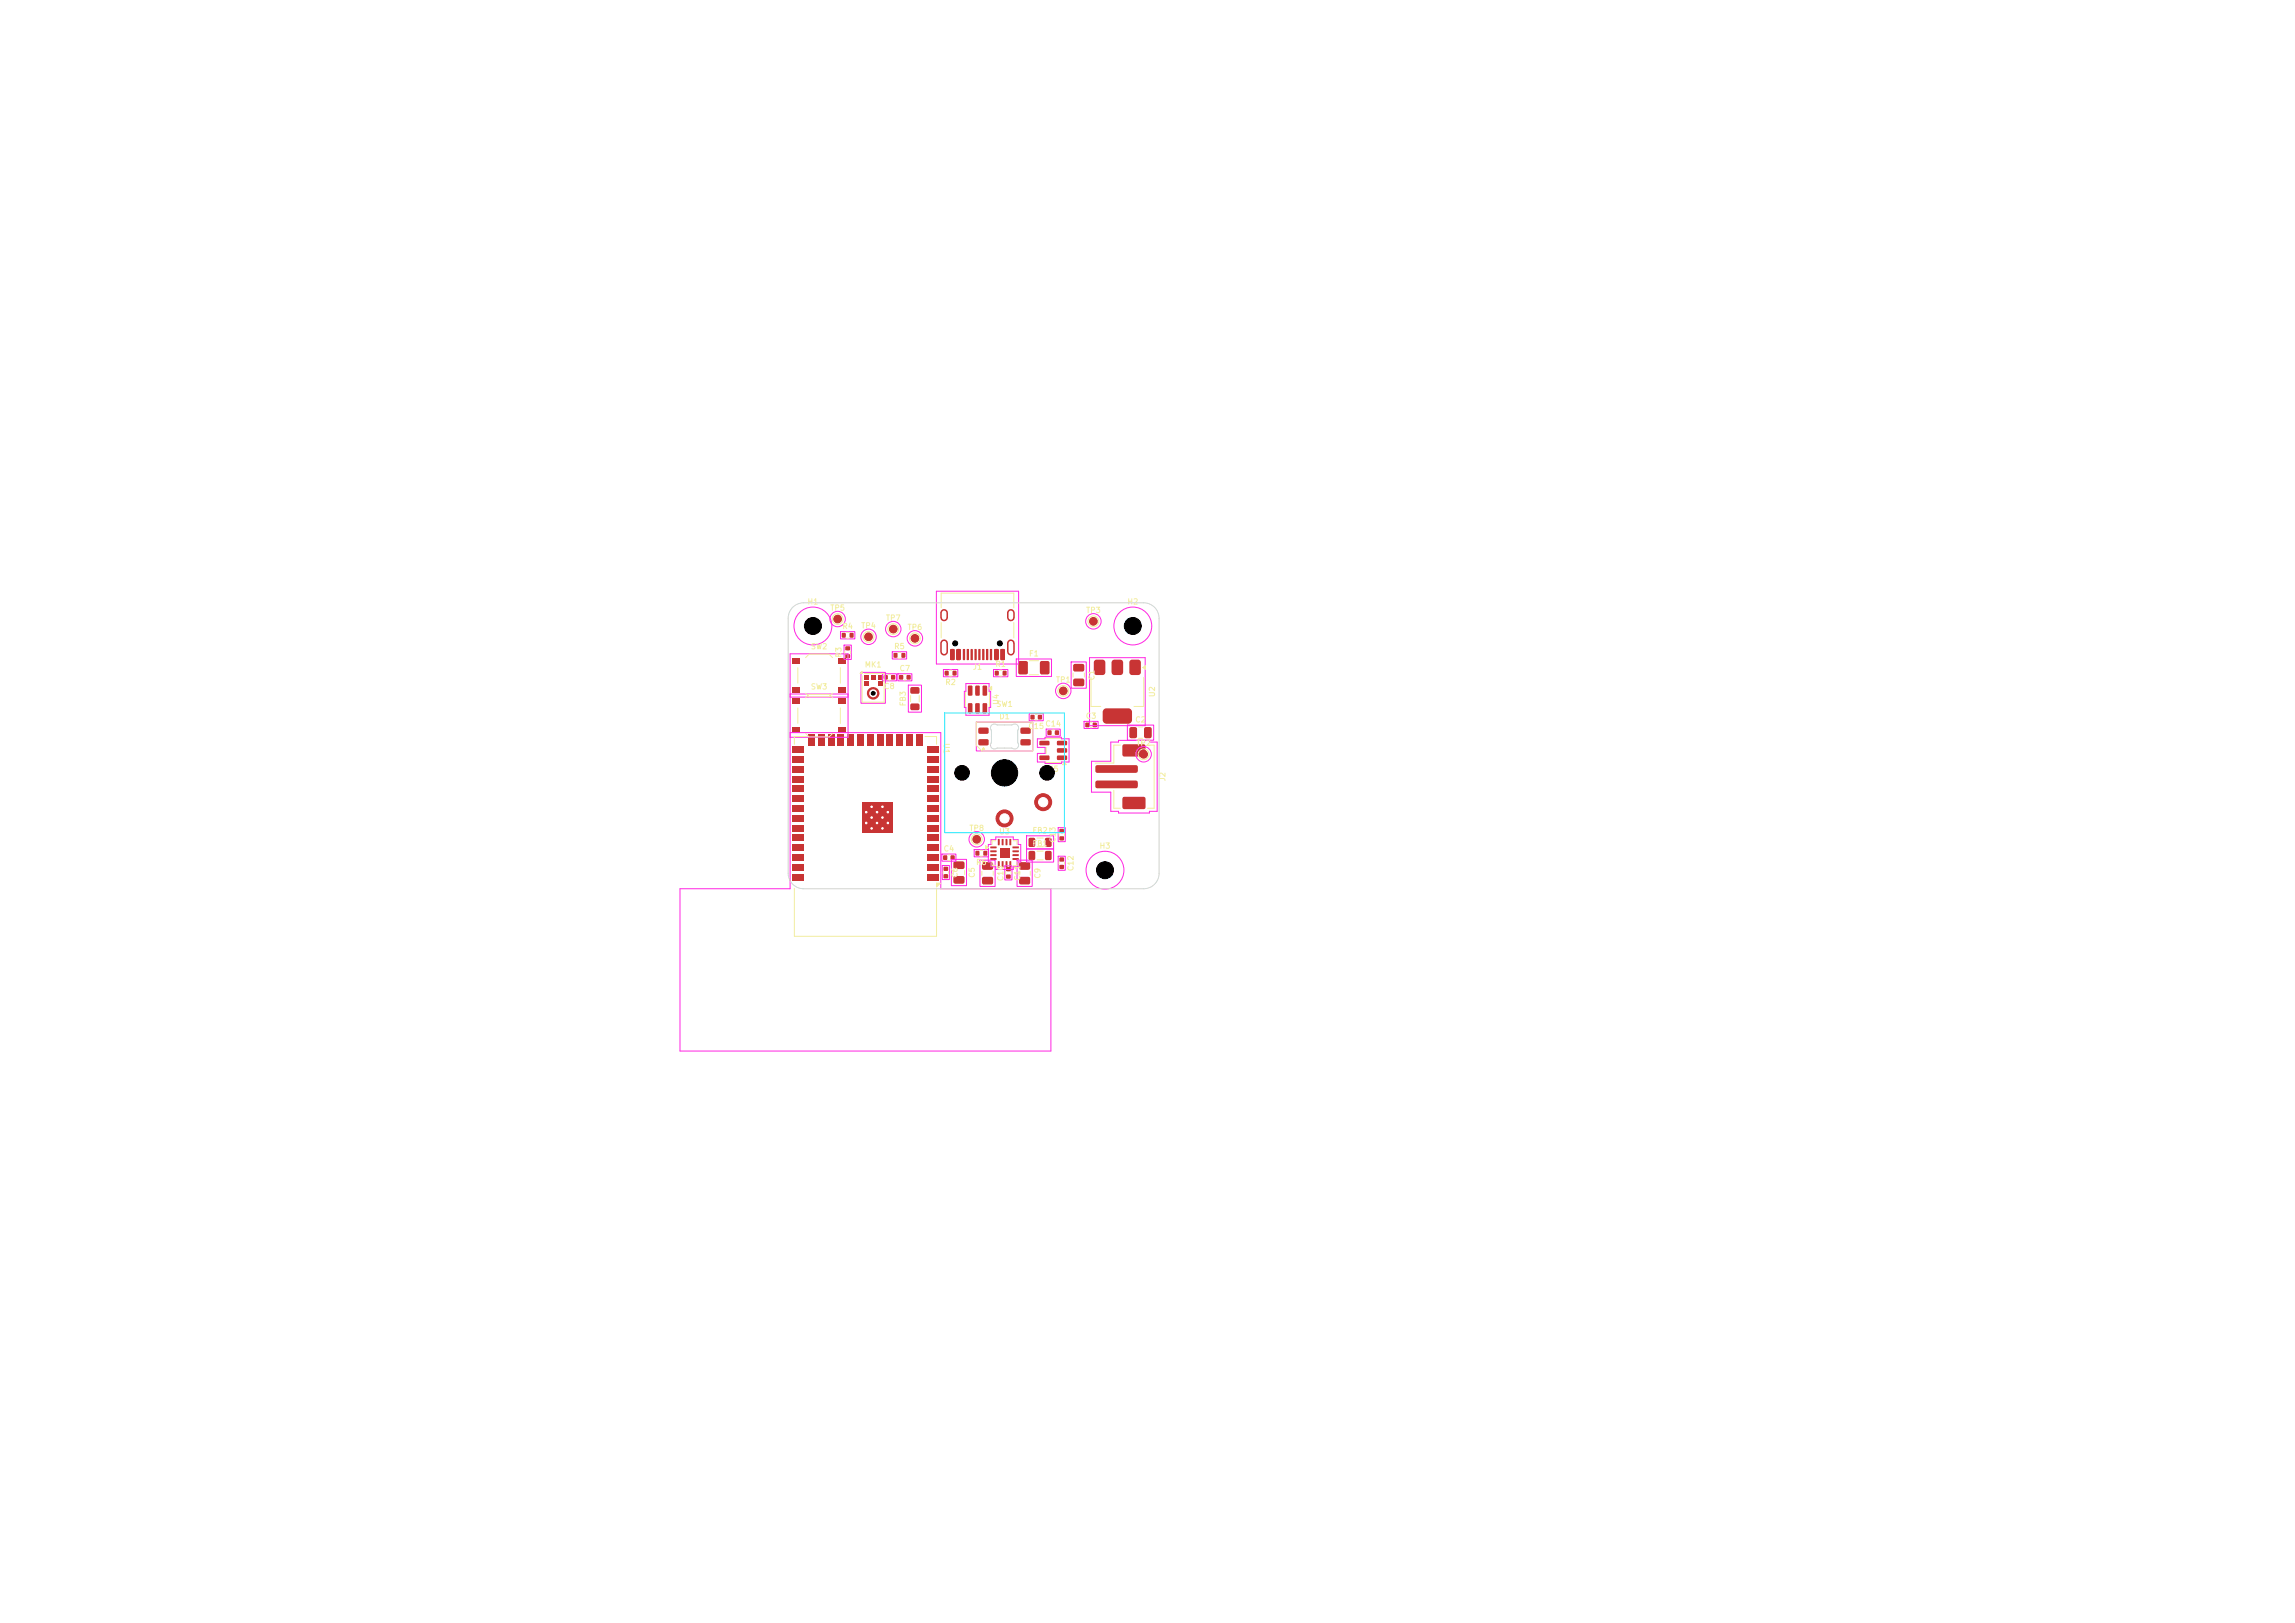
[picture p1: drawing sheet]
<svg xmlns="http://www.w3.org/2000/svg" width="297mm" height="210mm" viewBox="0 0 297 210" stroke-linecap="round" stroke-linejoin="round" font-family="sans-serif">
<defs><g id="words">
<g font-size=".7" fill="#f2eda1">
<text x="104.4" y="78.4">H1</text>
<text x="107.4" y="79.2">TP5</text>
<text x="108.9" y="81.6">R4</text>
<text x="111.4" y="81.5">TP4</text>
<text x="114.6" y="80.5">TP7</text>
<text x="117.4" y="81.7">TP6</text>
<text x="140.5" y="79.5">TP3</text>
<text x="145.8" y="78.4">H2</text>
<text x="104.9" y="89.4">SW3</text>
<text x="104.9" y="84.2">SW2</text>
<text x="109.1" y="85.2" transform="rotate(-90 109.1 85.2)">R3</text>
<text x="111.8" y="86.5">MK1</text>
<text x="114.3" y="89.3">C8</text>
<text x="115.6" y="84.2">R5</text>
<text x="116.3" y="87">C7</text>
<text x="122.3" y="88.8">R2</text>
<text x="125.8" y="86.8">J1</text>
<text x="128.7" y="86.5">R1</text>
<text x="133.1" y="85.1">F1</text>
<text x="136.6" y="88.5">TP1</text>
<text x="141.8" y="88.1" transform="rotate(-90 141.8 88.1)">C1</text>
<text x="117.4" y="91.5" transform="rotate(-90 117.4 91.5)">FB3</text>
<text x="128.9" y="91.6">SW1</text>
<text x="129.2" y="93.2">D1</text>
<text x="129.4" y="91.3" transform="rotate(-90 129.4 91.3)">U4</text>
<text x="133" y="94.5">C15</text>
<text x="135.2" y="94.2">C14</text>
<text x="140.4" y="93.2">C3</text>
<text x="146.8" y="93.6">C2</text>
<text x="149.6" y="90.3" transform="rotate(-90 149.6 90.3)">U2</text>
<text x="122" y="96.1" transform="rotate(90 122 96.1)">U1</text>
<text x="135.5" y="100">U5</text>
<text x="147" y="96.7">TP2</text>
<text x="151" y="101.2" transform="rotate(-90 151 101.2)">J2</text>
<text x="125.4" y="107.7">TP8</text>
<text x="133.5" y="108">FB2</text>
<text x="122" y="110.3">C4</text>
<text x="124.1" y="113.7" transform="rotate(-90 124.1 113.7)">C6</text>
<text x="126.2" y="112.1">R6</text>
<text x="126.3" y="113.7" transform="rotate(-90 126.3 113.7)">C5</text>
<text x="129.2" y="108.1">U3</text>
<text x="133.5" y="109.7">FB1</text>
<text x="134.8" y="113.8" transform="rotate(-90 134.8 113.8)">C9</text>
<text x="136.8" y="109.1" transform="rotate(-90 136.8 109.1)">C13</text>
<text x="139.1" y="112.8" transform="rotate(-90 139.1 112.8)">C12</text>
<text x="142.2" y="110">H3</text>
<text x="130" y="114.1" transform="rotate(-90 130 114.1)">C10</text>
<text x="132.2" y="114" transform="rotate(-90 132.2 114)">C11</text>
</g>
</g></defs>
<g fill="#c83434">
<path d="M126.7 95.7h1.1l.1 .1v.5l-.2 .2-1-.1-.1-.1z"/>
<path d="M126.7 94.2h1.1l.1 .1v.5l-.2 .2-1-.1-.1-.1z"/>
<path d="M132.1 94.2h1.2l.1 .1v.5l-.2 .2-1-.1-.2-.1z"/>
<path d="M132.1 95.7h1.2l.1 .1v.5l-.2 .2-1-.1-.2-.1z"/>
<path d="M117.9 91.1l1-.1 .1 .2v.6l-.2 .1h-.9l-.1-.2z"/>
<path d="M117.9 89l1-.1 .1 .2v.5l-.2 .2h-.9l-.1-.2z"/>
</g>
<g fill="#c83434" stroke="#c83434" stroke-width=".13">
<circle cx="130" cy="105.9" r="1.1"/>
<circle cx="135" cy="103.8" r="1.1"/>
</g>
<g fill="#c83434">
<path d="M123.4 111.5h.2h1.1l.1 .2v.6l-.2 .2-1.1-.1-.1-.2z"/>
<path d="M123.4 113.4h.2h1.1l.1 .2v.6l-.2 .2-1.1-.1-.1-.2z"/>
<path d="M133.2 110.2l.6-.1 .2 .1v.9l-.2 .2h-.5l-.2-.1z"/>
<path d="M135.3 110.2l.6-.1 .2 .1v.9l-.1 .2h-.6l-.2-.1z"/>
</g>
<circle cx="108.4" cy="80.1" r=".5" fill="#c83434" stroke="#c83434" stroke-width=".13"/>
<g fill="#c83434">
<path d="M127.2 88.7h.4l.1 .1 .1 1.1-.1 .1h-.4l-.1-.1z"/>
<path d="M126.2 88.7h.4l.2 .1v1.1l-.1 .1h-.4l-.1-.1z"/>
<path d="M125.3 88.7h.4l.1 .1v1.1v.1h-.4l-.1-.1z"/>
<path d="M125.3 91h.4l.1 .1v1.1v.1h-.4l-.1-.1z"/>
<path d="M126.2 91h.4l.2 .1v1.1l-.1 .1h-.4l-.1-.1z"/>
<path d="M127.2 91h.4l.1 .1 .1 1.1-.1 .1h-.4l-.1-.1z"/>
<path d="M146.2 94.1h.7l.2 .1v1.1l-.1 .2h-.6l-.2-.1v-1.1z"/>
<path d="M148.1 94.1h.7l.2 .1v1.1l-.1 .2h-.6l-.2-.1-.1-1.1z"/>
</g>
<circle cx="126.4" cy="108.6" r=".5" fill="#c83434" stroke="#c83434" stroke-width=".13"/>
<g fill="#c83434">
<path d="M123.3 86.8h.5v.6h-.5z"/>
<path d="M122.3 86.8h.4v.6h-.4z"/>
<path d="M133.2 108.5l.6-.1 .2 .1v.9l-.2 .2h-.5l-.2-.1z"/>
<path d="M135.3 108.5l.6-.1 .2 .1v.9l-.1 .2h-.6l-.2-.1z"/>
<path d="M116.4 87.4h.5v.5h-.5z"/>
<path d="M117.3 87.4h.5v.5h-.5z"/>
<path d="M127.3 110.1h.4v.6h-.4z"/>
<path d="M126.3 110.1h.4v.6h-.4z"/>
<path d="M137.1 111h.6v.5h-.6z"/>
<path d="M137.1 111.9h.6v.5h-.6z"/>
<path d="M135.6 94.5h.5v.6h-.5z"/>
<path d="M136.5 94.5h.5v.6h-.5z"/>
<path d="M131.9 111.6h.2h1.1l.1 .2v.6l-.2 .2-1.1-.1-.1-.2z"/>
<path d="M131.9 113.5h.2h1.1l.1 .2v.6l-.2 .2-1.1-.1-.1-.2z"/>
<path d="M122.1 110.7h.5v.5h-.5z"/>
<path d="M123 110.7h.5v.5h-.5z"/>
<path d="M138.9 86l.2-.1h1.1l.1 .3v.5l-.2 .2h-1.1l-.1-.2z"/>
<path d="M138.9 87.9l.2-.1h1.1l.1 .3v.5l-.2 .2h-1.1l-.1-.2z"/>
<path d="M130.2 112.2h.6v.5h-.6z"/>
<path d="M130.2 113.2h.6v.5h-.6z"/>
<path d="M109 81.9h.4v.6h-.4z"/>
<path d="M110 81.9h.4v.6h-.4z"/>
</g>
<circle cx="141.5" cy="80.4" r=".5" fill="#c83434" stroke="#c83434" stroke-width=".13"/>
<g fill="#c83434">
<path d="M136.8 97.8h1.2l.1 .1v.4l-.2 .1-1-.1-.1-.1z"/>
<path d="M136.8 96.8h1.2l.1 .2v.3l-.2 .1h-1l-.1-.1z"/>
<path d="M136.8 95.9h1.2l.1 .1v.4l-.2 .1-1-.1-.1-.1z"/>
<path d="M134.5 95.9h1.2l.1 .1v.4l-.1 .1-1.1-.1-.1-.1z"/>
<path d="M134.5 97.8h1.2l.1 .1v.4l-.1 .1-1.1-.1-.1-.1z"/>
<path d="M120 113.1h1.5v.9h-1.5z"/>
<path d="M120 111.8h1.5v.9h-1.5z"/>
<path d="M120 110.5h1.5v.9h-1.5z"/>
<path d="M120 109.3h1.5v.9h-1.5z"/>
<path d="M120 108h1.5v.9h-1.5z"/>
<path d="M120 106.7h1.5v.9h-1.5z"/>
<path d="M120 105.4h1.5v.9h-1.5z"/>
<path d="M120 104.2h1.5v.9h-1.5z"/>
<path d="M120 102.9h1.5v.9h-1.5z"/>
<path d="M120 101.6h1.5v.9h-1.5z"/>
<path d="M120 100.4h1.5v.9h-1.5z"/>
<path d="M120 99.1h1.5v.9h-1.5z"/>
<path d="M120 97.8h1.5v.9h-1.5z"/>
<path d="M120 96.6h1.5v.9h-1.5z"/>
<path d="M118.5 95h.9v1.5h-.9z"/>
<path d="M117.3 95h.9v1.5h-.9z"/>
<path d="M116 95h.9v1.5h-.9z"/>
<path d="M114.7 95h.9v1.5h-.9z"/>
<path d="M113.5 95h.9v1.5h-.9z"/>
<path d="M112.2 95h.9v1.5h-.9z"/>
<path d="M110.9 95h.9v1.5h-.9z"/>
<path d="M109.6 95h.9v1.5h-.9z"/>
<path d="M108.4 95h.9v1.5h-.9z"/>
<path d="M107.1 95h.9v1.5h-.9z"/>
<path d="M105.8 95h.9v1.5h-.9z"/>
<path d="M104.6 95h.9v1.5h-.9z"/>
<path d="M102.5 96.6h1.5v.9h-1.5z"/>
<path d="M102.5 97.8h1.5v.9h-1.5z"/>
<path d="M102.5 99.1h1.5v.9h-1.5z"/>
<path d="M102.5 100.4h1.5v.9h-1.5z"/>
<path d="M102.5 101.6h1.5v.9h-1.5z"/>
<path d="M102.5 102.9h1.5v.9h-1.5z"/>
<path d="M102.5 104.2h1.5v.9h-1.5z"/>
<path d="M102.5 105.4h1.5v.9h-1.5z"/>
<path d="M102.5 106.7h1.5v.9h-1.5z"/>
<path d="M102.5 108h1.5v.9h-1.5z"/>
<path d="M102.5 109.3h1.5v.9h-1.5z"/>
<path d="M102.5 110.5h1.5v.9h-1.5z"/>
<path d="M102.5 111.8h1.5v.9h-1.5z"/>
<path d="M102.5 113.1h1.5v.9h-1.5z"/>
</g>
<g fill="#c83434" stroke="#c83434" stroke-width=".13">
<circle cx="114.9" cy="106.5" r=".3"/>
<circle cx="114.9" cy="105.1" r=".3"/>
<circle cx="114.2" cy="107.2" r=".3"/>
<circle cx="114.2" cy="105.8" r=".3"/>
<circle cx="114.2" cy="104.4" r=".3"/>
<circle cx="113.5" cy="106.5" r=".3"/>
</g>
<path d="M111.6 103.8h3.9v3.9h-3.9z" fill="#c83434"/>
<g fill="#c83434" stroke="#c83434" stroke-width=".13">
<circle cx="113.5" cy="105.1" r=".3"/>
<circle cx="112.8" cy="107.2" r=".3"/>
<circle cx="112.8" cy="105.8" r=".3"/>
<circle cx="112.8" cy="104.4" r=".3"/>
<circle cx="112.1" cy="106.5" r=".3"/>
<circle cx="112.1" cy="105.1" r=".3"/>
<circle cx="112.4" cy="82.4" r=".5"/>
</g>
<g fill="#c83434">
<path d="M140.5 93.5h.5v.6h-.5z"/>
<path d="M141.4 93.5h.5v.6h-.5z"/>
</g>
<circle cx="118.4" cy="82.6" r=".5" fill="#c83434" stroke="#c83434" stroke-width=".13"/>
<g fill="#c83434">
<path d="M146.2 85.5l.3-.1h.9l.2 .1v1.5l-.1 .3-1 .1-.3-.2v-.2z"/>
<path d="M143.9 85.5l.3-.1h.9l.2 .1v1.5l-.1 .3-1 .1-.3-.2v-.2z"/>
<path d="M142.8 91.8l.4-.1h3l.3 .3-.1 1.4-.2 .2-.2 .1-3-.1-.2-.2-.1-.2v-1.2z"/>
<path d="M141.6 85.5l.3-.1h.9l.2 .1v1.5l-.1 .3-1 .1-.3-.2v-.2z"/>
<path d="M115.7 84.5h.4v.6h-.4z"/>
<path d="M116.7 84.5h.4v.6h-.4z"/>
<path d="M115.3 87.4h.5v.5h-.5z"/>
<path d="M114.4 87.4h.5v.5h-.5z"/>
<path d="M131.8 85.6l1-.1 .2 .2v1.3l-.1 .3h-.9l-.2-.2v-1.3z"/>
<path d="M134.6 85.6l1-.1 .2 .2v1.3l-.1 .3h-.9l-.2-.2v-1.3z"/>
<path d="M134.3 92.5h.5v.6h-.5z"/>
<path d="M133.4 92.5h.5v.6h-.5z"/>
<path d="M128.8 86.8h.4v.6h-.4z"/>
<path d="M129.8 86.8h.4v.6h-.4z"/>
<path d="M122.1 112.2h.6v.5h-.6z"/>
<path d="M122.1 113.1h.6v.5h-.6z"/>
</g>
<circle cx="115.6" cy="81.4" r=".5" fill="#c83434" stroke="#c83434" stroke-width=".13"/>
<g fill="#c83434">
<path d="M109.4 84.7h.6v.4h-.6z"/>
<path d="M109.4 83.7h.6v.4h-.6z"/>
<path d="M128.2 109.5h.7l.1 .2-.8 .1z"/>
<path d="M128.2 110h.7l.1 .2-.8 .1z"/>
<path d="M128.2 110.5h.7l.1 .2-.8 .1z"/>
<path d="M128.2 111h.7l.1 .2-.8 .1z"/>
<path d="M129.1 111.4l.3 .1-.1 .7h-.2z"/>
<path d="M129.6 111.4l.3 .1-.1 .7h-.2z"/>
<path d="M130.1 111.4l.3 .1-.1 .7h-.2z"/>
<path d="M130.6 111.4l.3 .1-.1 .7h-.2z"/>
<path d="M131 111h.8v.2l-.7 .1z"/>
<path d="M131 110.5h.8v.2l-.7 .1z"/>
<path d="M131 110h.8v.2l-.7 .1z"/>
<path d="M131 109.5h.8v.2l-.7 .1z"/>
<path d="M130.6 108.6h.3l-.1 .8-.2-.1z"/>
<path d="M130.1 108.6h.3l-.1 .8-.2-.1z"/>
<path d="M129.6 108.6h.3l-.1 .8-.2-.1z"/>
<path d="M129.1 108.6h.3l-.1 .8-.2-.1z"/>
<path d="M129.4 109.8h1.2v1.2h-1.2z"/>
<path d="M102.5 90.4h1v.7h-1z"/>
<path d="M108.5 90.4h1v.7h-1z"/>
<path d="M102.5 94.1h1v.8h-1z"/>
<path d="M108.5 94.1h1v.8h-1z"/>
<path d="M102.5 85.2h1v.7h-1z"/>
<path d="M108.5 85.2h1v.7h-1z"/>
<path d="M102.5 88.9h1v.8h-1z"/>
<path d="M108.5 88.9h1v.8h-1z"/>
</g>
<g fill="#c83434" stroke="#c83434" stroke-width=".13">
<circle cx="137.6" cy="89.4" r=".5"/>
<circle cx="148" cy="97.6" r=".5"/>
</g>
<g fill="#c83434">
<path d="M141.8 99.1l.2-.1h5l.2 .2v.6v.1l-.2 .1h-5l-.2-.1-.1-.1z"/>
<path d="M141.8 101.1l.2-.1h5l.2 .2v.6v.1l-.2 .1h-5l-.2-.1-.1-.1z"/>
<path d="M145.3 96.4l.2-.1h2.6l.1 .3v1.1l-.2 .2h-2.6l-.2-.2z"/>
<path d="M145.3 103.2l.2-.1h2.6l.1 .3v1.1l-.2 .2h-2.6l-.2-.2z"/>
<path d="M111.8 87.4h.6v.5h-.6z"/>
<path d="M111.8 88.2h.6v.5h-.6z"/>
<path d="M112.4 89.2a.81 .81 0 0 1 1.3 .2 .81 .81 0 0 1-.8 1.1v-.3a.52 .52 0 0 0 .6-.6 .52 .52 0 0 0-.8-.3 .52 .52 0 0 0 .1 .9h.1v.3a.81 .81 0 0 1-.5-1.3z"/>
<path d="M113.6 88.2h.6v.5h-.6z"/>
<path d="M113.6 87.4h.6v.5h-.6z"/>
<path d="M112.7 87.4h.6v.5h-.6z"/>
<path d="M127.1 111.6h.2h1.1l.1 .2v.6l-.2 .2-1.1-.1-.1-.2z"/>
<path d="M127.1 113.5h.2h1.1l.1 .2v.6l-.2 .2-1.1-.1-.1-.2z"/>
<path d="M137.1 108.2h.6v.5h-.6z"/>
<path d="M137.1 107.3h.6v.5h-.6z"/>
<path d="M129.5 84h.4l.1 .1 .1 1.2-.1 .1h-.4l-.1-.1z"/>
<path d="M128.7 84h.4l.1 .1 .1 1.2-.1 .1h-.4l-.1-.1z"/>
<path d="M127.6 84h.3v1.3l-.1 .1-.2-.1z"/>
<path d="M126.6 84h.3v1.3l-.1 .1-.2-.1z"/>
<path d="M126.1 84h.3v1.3l-.1 .1-.2-.1z"/>
<path d="M125.1 84h.3v1.3l-.1 .1-.2-.1z"/>
<path d="M123.8 84h.4l.1 .1v1.2v.1h-.4l-.1-.1z"/>
<path d="M123 84h.4l.1 .1v1.2v.1h-.4l-.1-.1z"/>
<path d="M124.6 84h.3v1.3l-.1 .1-.2-.1z"/>
<path d="M125.6 84h.3v1.3l-.1 .1-.2-.1z"/>
<path d="M127.1 84h.3v1.3l-.1 .1-.2-.1z"/>
<path d="M128.1 84h.3v1.3l-.1 .1-.2-.1z"/>
</g>
<path d="M122.2 79.3v.6M130.8 79.3v.6M122.2 83.2v1.1M130.8 83.2v1.1" fill="none" stroke="#c83434" stroke-width="1"/>
<g fill="none" stroke="#ff26e2" stroke-width=".13">
<path d="M121.2 76.5h10.6v9.4h-10.6zM102.3 94.8h19.4v20.2h14.3v21h-48v-21h14.3v-30.4h7.4v10.8h-7.4M102.3 89.8h7.4M102.3 90.2h7.4M108.8 81.7h1.8v1h-1.8zM109.2 83.5h1v1.8h-1zM111.4 87h3.2v4h-3.2zM114.2 87.2h1.8v.9h-1.8zM115.5 84.3h1.8v1h-1.8zM116.2 87.2h1.8v.9h-1.8zM117.5 88.7h1.7v3.4h-1.7zM122.1 86.6h1.8v1h-1.8z"/>
<path d="M125 88.5h3v1h.2v2.1h-.2v1h-3v-1h-.2v-2.1h.2zM126.4 93.4h7.2v3.8h-7.2zM128.6 86.6h1.8v1h-1.8zM131.5 85.3h4.6v2.2h-4.6zM133.2 92.3h1.8v1h-1.8zM134.3 95.6h.9v-.2h2.2v.2h.9v3h-.9v.2h-2.2v-.2h-.9v-1.1h.9v-.8h-.9zM135.4 94.3h1.8v1h-1.8zM138.6 85.7h2v3.4h-2zM140.3 93.3h1.8v1h-1.8zM141 85.1h7.2v8.8h-7.2zM141.2 98.5h2.5v-2.5h1v-.2h4v.2h1v9h-1v.2h-4v-.2h-1v-2.5h-2.5zM145.9 93.8h3.4v2h-3.4z"/>
<path d="M121.9 110.5h1.8v.9h-1.8zM121.9 112h1v1.8h-1zM123.1 111.2h2v3.4h-2zM126.1 109.9h1.8v1h-1.8zM126.8 111.3h2v3.4h-2zM128.2 108.7h.7v-.4h2.2v.4h.6v.6h.4v2.2h-.4v.7h-.6v.3h-2.2v-.3h-.7v-.7h-.3v-2.2h.3zM130 112h1v1.9h-1zM131.6 111.3h2v3.4h-2zM132.8 109.8h3.5v1.7h-3.5zM132.8 108.1h3.5v1.7h-3.5zM136.9 110.8h1v1.8h-1zM136.9 107.1h1v1.8h-1z"/>
<circle cx="105.2" cy="81" r="2.45"/>
<circle cx="108.4" cy="80.1" r="1"/>
<circle cx="112.4" cy="82.4" r="1"/>
<circle cx="115.6" cy="81.4" r="1"/>
<circle cx="118.4" cy="82.6" r="1"/>
<circle cx="137.6" cy="89.4" r="1"/>
<circle cx="141.5" cy="80.4" r="1"/>
<circle cx="146.6" cy="81" r="2.45"/>
<circle cx="148" cy="97.6" r="1"/>
<circle cx="126.4" cy="108.6" r="1"/>
<circle cx="143" cy="112.6" r="2.45"/>
</g>
<path d="M126.3 93.4h7.3v3.8h-6.5l-.8-.7zM127.3 96.8l.1 .2h-.3z" fill="none" stroke="#f2eda1" stroke-width=".13"/>
<path d="M127.3 96.8l.1 .2h-.3z" fill="#f2eda1"/>
<g fill="none" stroke="#f2eda1" stroke-width=".13">
<path d="M117.8 90v.8M119 90v.8M125 89.6v1.8M128 89.1l.3-.3v.5zM128 89.6v1.8M123.4 112.6v.6M124.8 112.6v.6M134.2 110.1h.8M134.2 111.3h.8"/>
<circle cx="108.4" cy="80.1" r=".7"/>
</g>
<path d="M128 89.1l.3-.3v.5z" fill="#f2eda1"/>
<g fill="none" stroke="#f2eda1" stroke-width=".13">
<path d="M109.5 81.8h.4M109.5 82.6h.4M117 87.3h.2M117 88h.2M122.9 86.7h.3M122.9 87.5h.3M135.4 95.6h1.8M135.4 96.7v.8M135.4 98.6h1.8M136.2 94.4h.2M136.2 95.2h.2M137.8 98.6l.2 .3h-.5z"/>
<path d="M138.9 87.1v.5M140.3 87.1v.5M147.3 94.1h.6M147.3 95.5h.6M122.7 110.6h.2M122.7 111.3h.2M126.8 110h.4M126.8 110.8h.4M130.1 112.8v.3M130.9 112.8v.3M131.9 112.7v.6M133.3 112.7v.6"/>
<path d="M134.2 108.4h.8M134.2 109.6h.8M137 111.6v.2M137.8 111.6v.2"/>
<circle cx="141.5" cy="80.4" r=".7"/>
<circle cx="126.4" cy="108.6" r=".7"/>
</g>
<path d="M137.8 98.6l.2 .3h-.5z" fill="#f2eda1"/>
<path d="M104.3 95.3h-1.5v1M119.7 95.3h1.5v1M102.8 115v6.2h18.4v-6.2M121.2 114.3h.5l-.5 .5z" fill="none" stroke="#f2eda1" stroke-width=".13"/>
<path d="M121.2 114.3h.5l-.5 .5z" fill="#f2eda1"/>
<g fill="none" stroke="#f2eda1" stroke-width=".13">
<path d="M141.1 93.4h.2M141.1 94.2h.2M141.2 87.7v3.7h1.2M147.9 86.4l.3-.3v.5zM148 87.7v3.7h-1.3"/>
<circle cx="112.4" cy="82.4" r=".7"/>
<circle cx="118.4" cy="82.6" r=".7"/>
</g>
<path d="M147.9 86.4l.3-.3v.5z" fill="#f2eda1"/>
<g fill="none" stroke="#f2eda1" stroke-width=".13">
<path d="M109.3 84.2v.4M110.1 84.2v.4M115 87.3h.2M115 88h.2M116.2 84.4h.4M116.2 85.2h.4M129.3 86.7h.4M129.3 87.5h.4M133.2 85.5h1.2M133.2 87.3h1.2M134 92.4h.2M134 93.2h.2"/>
<path d="M122 112.8v.2M122.8 112.8v.2M127.5 109.4l.4 .3-.4 .2zM128.4 111.5v.5h.5M128.9 108.8h-.5v.5M131.1 108.8h.5v.5M131.6 111.5v.5h-.5"/>
<circle cx="115.6" cy="81.4" r=".7"/>
</g>
<path d="M127.5 109.4l.4 .3-.4 .2z" fill="#f2eda1"/>
<g fill="none" stroke="#f2eda1" stroke-width=".13">
<path d="M103.2 86.4v2M103.2 91.6v2M104.3 90.3l.4-.4h2.6l.5 .4M104.3 94.9l.4 .5h2.6l.5-.5M104.3 85.1l.4-.4h2.6l.5 .4M104.3 89.7l.4 .5h2.6l.5-.5M108.7 86.4v2M108.7 91.6v2M111.3 87.1l.3-.2v.2zM111.9 87.2h2.5v3.7h-2.8v-3.4M145 96.4h-.9v2.3h-2.4M148.5 96.4h.9v8.2h-.9"/>
<path d="M144.1 102.3v2.3h.9"/>
<circle cx="137.6" cy="89.4" r=".7"/>
<circle cx="148" cy="97.6" r=".7"/>
</g>
<path d="M111.3 87.1l.3-.2v.2z" fill="#f2eda1"/>
<path d="M121.8 78.7v-1.9h9.4v1.9M121.8 80.6v2M131.2 80.6v2M127.1 112.7v.6M128.5 112.7v.6M137 107.9v.2M137.8 107.9v.2" fill="none" stroke="#f2eda1" stroke-width=".13"/>
<path d="M122.2 92.3h15.6v15.5h-15.6z" fill="none" stroke="#26e9ff" stroke-width=".13"/>
<path d="M102.6 78.6a2 2 0 0 1 1.4-.6h44a2 2 0 0 1 2 2v33a2 2 0 0 1-2 2h-44a2 2 0 0 1-2-2v-33a2 2 0 0 1 .6-1.4zM128.3 93.8a.67 .67 0 0 1 .8 0h2a.54 .54 0 0 1 .6 .1 .54 .54 0 0 1 0 .7v1.6a.54 .54 0 0 1-.1 .6 .54 .54 0 0 1-.7 0h-2a.54 .54 0 0 1-.6-.1 .54 .54 0 0 1 0-.7v-1.6a.5 .5 0 0 1 0-.6z" fill="none" stroke="#d0d2cd" stroke-width=".13"/>
<g fill="#000" stroke="#000" stroke-width=".13">
<circle cx="105.2" cy="81" r="1.1"/>
<circle cx="113" cy="89.7" r=".25"/>
<circle cx="123.6" cy="83.2" r=".33"/>
<circle cx="124.5" cy="100" r=".95"/>
<circle cx="129.4" cy="83.2" r=".32"/>
<circle cx="135.5" cy="100" r=".95"/>
<circle cx="146.6" cy="81" r="1.1"/>
<circle cx="130" cy="100" r="1.7"/>
<circle cx="143" cy="112.6" r="1.1"/>
</g>
<g fill="#fff" stroke="#fff" stroke-width=".13">
<circle cx="130" cy="105.9" r=".6"/>
<circle cx="135" cy="103.8" r=".6"/>
<circle cx="114.9" cy="106.5" r=".1"/>
<circle cx="114.9" cy="105.1" r=".1"/>
<circle cx="114.2" cy="107.2" r=".1"/>
<circle cx="114.2" cy="105.8" r=".1"/>
<circle cx="114.2" cy="104.4" r=".1"/>
<circle cx="113.5" cy="106.5" r=".1"/>
<circle cx="113.5" cy="105.1" r=".1"/>
<circle cx="112.8" cy="107.2" r=".1"/>
<circle cx="112.8" cy="105.8" r=".1"/>
<circle cx="112.8" cy="104.4" r=".1"/>
<circle cx="112.1" cy="106.5" r=".1"/>
<circle cx="112.1" cy="105.1" r=".1"/>
</g>
<path d="M122.2 79.3v.6M130.8 79.3v.6M122.2 83.2v1.1M130.8 83.2v1.1" fill="none" stroke="#fff" stroke-width=".6"/>
<use href="#words"/>
</svg>
